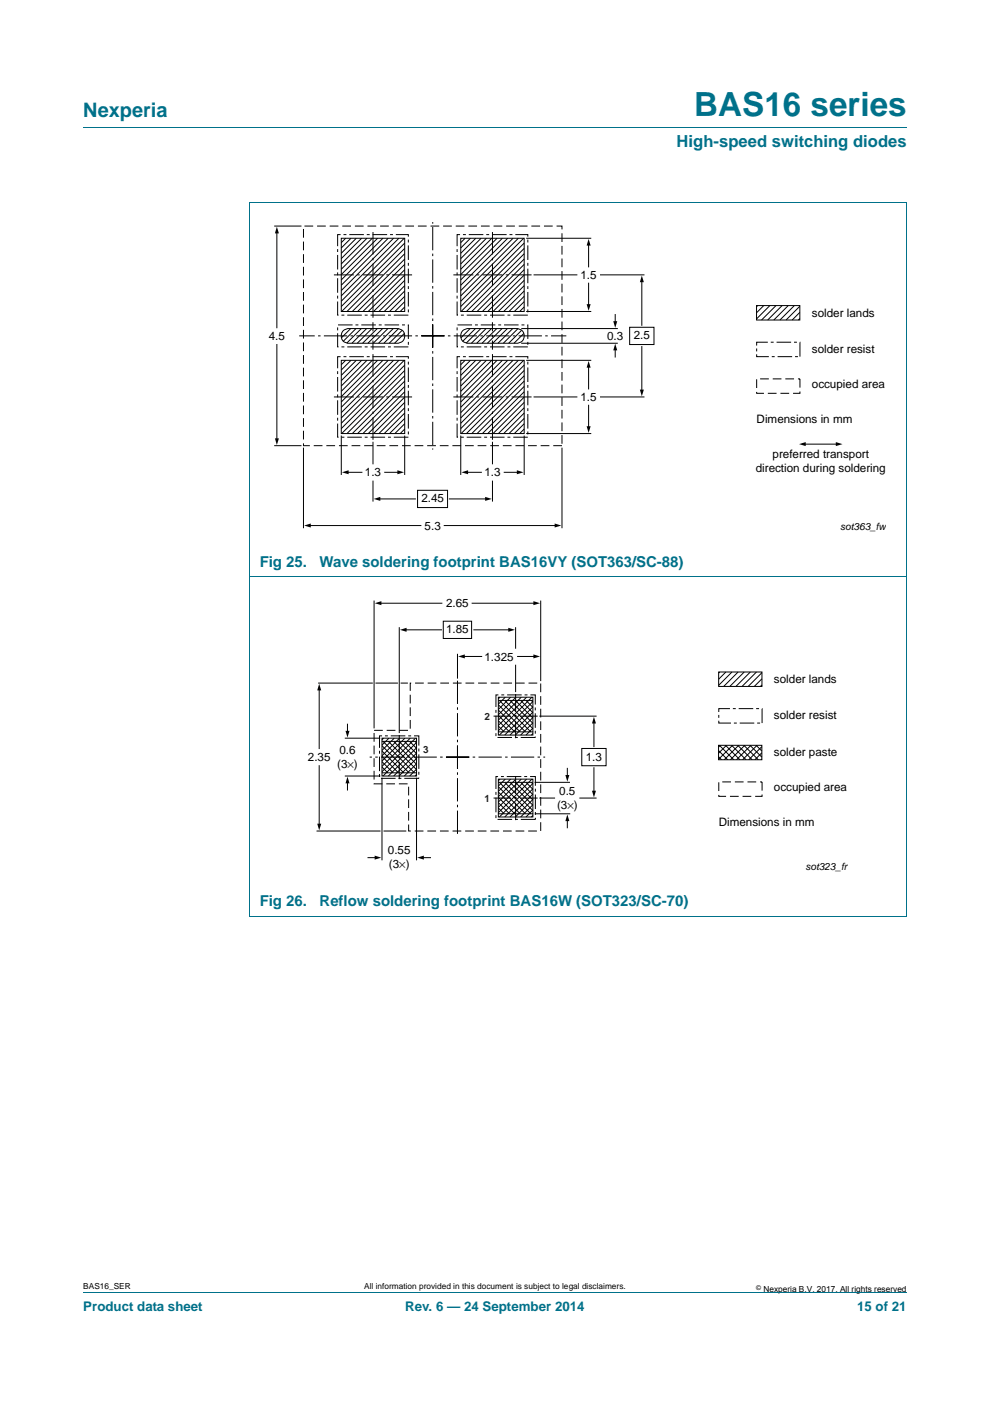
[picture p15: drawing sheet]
<svg xmlns="http://www.w3.org/2000/svg" width="210mm" height="297mm" viewBox="0 0 210 297" stroke-linecap="round" stroke-linejoin="round" font-family="sans-serif">
<defs><g id="words">
<text font-size="7" fill="#00718a" x="147.2" y="24.6">BAS16 series</text>
<text font-size="4.2" fill="#00718a" x="17.7" y="24.9">Nexperia</text>
<text font-size="3.5" fill="#00718a" x="143.5" y="31.1">High-speed switching diodes</text>
<g font-size="3.2" fill="#00718a">
<text x="55.1" y="120.1">Fig 25.</text>
<text x="67.8" y="120.1">Wave soldering footprint BAS16VY (SOT363/SC-88)</text>
<text x="55.1" y="192.1">Fig 26.</text>
<text x="67.8" y="192.1">Reflow soldering footprint BAS16W (SOT323/SC-70)</text>
</g>
<g font-size="2.8" fill="#00718a">
<text x="17.7" y="277.9">Product data sheet</text>
<text x="86" y="277.9">Rev. 6 — 24 September 2014</text>
<text x="181.8" y="277.9">15 of 21</text>
</g>
<g font-size="2.5">
<text x="123.1" y="59.2">1.5</text>
<text x="134.4" y="72">2.5</text>
<text x="172.2" y="67.2">solder lands</text>
<text x="57" y="72.1">4.5</text>
<text x="128.8" y="72.1">0.3</text>
<text x="172.2" y="74.8">solder resist</text>
<text x="172.2" y="82.3">occupied area</text>
<text x="123.1" y="85">1.5</text>
<text x="160.5" y="89.6">Dimensions in mm</text>
<text x="77.4" y="101">1.3</text>
<text x="102.7" y="101">1.3</text>
<text x="160.3" y="100.1">direction during soldering</text>
<text x="163.9" y="97.1">preferred transport</text>
<text x="89.4" y="106.5">2.45</text>
<text x="90.1" y="112.3">5.3</text>
<text x="94.6" y="128.8">2.65</text>
<text x="94.6" y="134.3">1.85</text>
<text x="102.8" y="140.1">1.325</text>
<text x="164.2" y="144.9">solder lands</text>
<text x="164.2" y="152.5">solder resist</text>
<text x="65.3" y="161.4">2.35</text>
<text x="72" y="159.8">0.6</text>
<text x="124.3" y="161.3">1.3</text>
<text x="164.2" y="160.3">solder paste</text>
<text x="71.5" y="162.8">(3×)</text>
<text x="164.2" y="167.7">occupied area</text>
<text x="118.1" y="171.5">(3×)</text>
<text x="118.6" y="168.5">0.5</text>
<text x="152.5" y="175.1">Dimensions in mm</text>
<text x="82.3" y="181.1">0.55</text>
<text x="82.5" y="184.1">(3×)</text>
</g>
<g font-size="2.1">
<text x="178.2" y="112.4">sot363_fw</text>
<text x="170.9" y="184.4">sot323_fr</text>
</g>
<g font-size="2.1" fill="#231f20">
<text x="102.8" y="152.6">2</text>
<text x="89.7" y="159.6">3</text>
<text x="102.8" y="170">1</text>
</g>
<g font-size="1.8">
<text x="17.7" y="273.3">BAS16_SER</text>
<text x="77.3" y="273.3">All information provided in this document is subject to legal disclaimers.</text>
<text x="161.9" y="273.9">Nexperia B.V. 2017. All rights reserved</text>
</g>
<text font-size="1.4" x="160.4" y="273.4">©</text>
</g></defs>
<path d="M17.7 27h174.6M52.9 42.9h139.4v151.3M53 42.9v151.3M52.9 122.2h139.4M52.9 194.2h139.4M17.7 273.9h174.6" fill="none" stroke="#00718a" stroke-width=".21"/>
<g fill="none" stroke="#000" stroke-width=".21">
<path d="M58.2 47.9h5.7M58.7 49.2v20.3M72.4 50.5h13.4v15.5h-13.4zM73.3 50.5l-.9 .9M74.4 50.5l-2 2.1M75.6 50.5l-3.2 3.2M76.7 50.5l-4.3 4.3M77.8 50.5l-5.4 5.5M79 50.5l-6.6 6.6M80.1 50.5l-7.7 7.7M81.2 50.5l-8.8 8.8M82.3 50.5l-9.9 10"/>
<path d="M83.5 50.5l-11.1 11.1M84.6 50.5l-12.2 12.2M85.7 50.5l-13.3 13.4M85.8 51.5l-13.4 13.5M85.8 52.7l-13.3 13.3M85.8 53.8l-12.2 12.2M85.8 54.9l-11.1 11.1M85.8 56.1l-9.9 9.9M85.8 57.2l-8.8 8.8M85.8 58.3l-7.7 7.7M85.8 59.4l-6.6 6.6M97.7 50.5h13.5v15.5h-13.5z"/>
<path d="M98.7 50.5l-1 .9M99.8 50.5l-2.1 2.1M100.9 50.5l-3.2 3.2M102 50.5l-4.3 4.3M103.2 50.5l-5.5 5.5M104.3 50.5l-6.6 6.6M105.4 50.5l-7.7 7.7M106.6 50.5l-8.9 8.8M107.7 50.5l-10 10M108.8 50.5l-11.1 11.1M109.9 50.5l-12.2 12.2M111.1 50.5l-13.4 13.4"/>
<path d="M111.2 51.5l-13.5 13.5M111.2 52.7l-13.4 13.3M111.2 53.8l-12.3 12.2M111.2 54.9l-11.1 11.1M111.2 56.1l-10 9.9M111.2 57.2l-8.9 8.8M111.2 58.3l-7.7 7.7M111.2 59.4l-6.6 6.6M111.6 50.5h13.8M113.2 58.3h9.3M124.8 51.8v4.8M127.3 58.3h9.4"/>
<path d="M136.1 59.5v9.5M58.7 73v20.2M72.4 76.4h13.4v15.5h-13.4zM72.8 70.1l.4-.2 .7-.2h10.4a1.56 1.56 0 0 1 1.5 1.5 1.56 1.56 0 0 1-1.5 1.6h-10.4a1.55 1.55 0 0 1-1.4-1 1.55 1.55 0 0 1 .3-1.7zM73.3 76.4l-.9 .9M74.4 69.7l-2 1.9M74.4 76.4l-2 2.1M75.5 69.7l-2.7 2.7M75.6 76.4l-3.2 3.2M76.6 69.7l-3 3M76.7 76.4l-4.3 4.3M77.8 69.7l-3.2 3.1"/>
<path d="M77.8 76.4l-5.4 5.4M78.9 69.7l-3.1 3.1M79 76.4l-6.6 6.6M80 69.7l-3.1 3.1M80.1 76.4l-7.7 7.7M81.1 69.7l-3.1 3.1M81.2 76.4l-8.8 8.8M82.3 69.7l-3.1 3.1M82.3 76.4l-9.9 10M83.4 69.7l-3.1 3.1M83.5 76.4l-11.1 11.1M84.5 69.7l-3.1 3.1"/>
<path d="M84.6 76.4l-12.2 12.2M85.3 70.1l-2.7 2.7M85.7 76.4l-13.3 13.3M85.8 70.7l-2.1 2.1M85.8 77.4l-13.4 13.5M85.8 78.6l-13.3 13.3M85.8 79.7l-12.2 12.2M85.8 60.6l-5.4 5.4M85.8 61.7l-4.3 4.3M85.8 62.8l-3.2 3.2M85.8 64l-2 2M85.8 65.1l-.9 .9"/>
<path d="M97.7 76.4h13.5v15.5h-13.5zM98.1 70.1l.4-.2 .8-.2h10.3a1.56 1.56 0 0 1 1.6 1.5 1.56 1.56 0 0 1-1.6 1.6h-10.3a1.55 1.55 0 0 1-1.5-1 1.55 1.55 0 0 1 .3-1.7zM98.7 76.4l-1 .9M99.7 69.7l-1.9 1.9M99.8 76.4l-2.1 2.1M100.8 69.7l-2.7 2.7M100.9 76.4l-3.2 3.2M102 69.7l-3.1 3M102 76.4l-4.3 4.3M103.1 69.7l-3.1 3.1M103.2 76.4l-5.5 5.4M104.2 69.7l-3.1 3.1"/>
<path d="M104.3 76.4l-6.6 6.6M105.4 69.7l-3.2 3.1M105.4 76.4l-7.7 7.7M106.5 69.7l-3.1 3.1M106.6 76.4l-8.9 8.8M107.6 69.7l-3.1 3.1M107.7 76.4l-10 10M108.7 69.7l-3.1 3.1M108.8 76.4l-11.1 11.1M109.9 69.7l-3.1 3.1M109.9 76.4l-12.2 12.2M110.5 72.8h20.5"/>
<path d="M110.6 69.7h20.5M110.6 70.1l-2.7 2.7M111.1 76.4l-13.4 13.3M111.1 70.7l-2.1 2.1M111.2 60.6l-5.5 5.4M111.2 61.7l-4.4 4.3M111.2 62.8l-3.2 3.2M111.2 64l-2.1 2M111.2 65.1l-1 .9M111.2 77.4l-13.5 13.5M111.2 78.6l-13.4 13.3M111.2 79.7l-12.3 12.2"/>
<path d="M111.6 76.4h13.8M111.6 66h13.8M124.8 77.7v4.8M124.8 60v4.8M130.5 74v1.7M130.5 66.7v1.7M133.6 69.4h5.1v3.6h-5.1zM136.1 73.5v9.4M160.5 64.8h9.1v3h-9.1zM160.7 64.8l-.2 .2M162 64.8l-1.5 1.5M163.3 64.8l-2.8 2.8"/>
<path d="M164.6 64.8l-3.1 3M165.9 64.8l-3.1 3M167.2 64.8l-3.1 3M168.5 64.8l-3.1 3M169.6 64.9l-2.9 2.9M169.6 66.2l-1.6 1.6M169.6 67.5l-.3 .3M58.2 94.5h5.7M64.4 94.9v17.1M72.4 92.3v8.4M79.1 93.7v4.7M85.8 80.8l-11.1 11.1"/>
<path d="M85.8 81.9l-9.9 10M85.8 83.1l-8.8 8.8M85.8 84.2l-7.7 7.7M85.8 85.3l-6.6 6.6M85.8 86.5l-5.4 5.4M85.8 87.6l-4.3 4.3M85.8 88.7l-3.2 3.2M85.8 89.8l-2 2.1M85.8 91l-.9 .9M85.8 92.3v8.4M97.7 92.3v8.4M104.5 93.7v4.7"/>
<path d="M111.2 80.8l-11.1 11.1M111.2 81.9l-10 10M111.2 83.1l-8.9 8.8M111.2 84.2l-7.7 7.7M111.2 85.3l-6.6 6.6M111.2 86.5l-5.5 5.4M111.2 87.6l-4.4 4.3M111.2 88.7l-3.2 3.2M111.2 89.8l-2.1 2.1M111.2 91l-1 .9M111.2 92.3v8.4M111.6 91.9h13.8"/>
<path d="M113.2 84.2h9.3M119.2 94.9v17.1M124.8 85.9v4.8M127.3 84.2h9.4M170.3 94.2h7.3M65.6 111.4h23.7M73.7 100.1h3.1M79.1 101.9v4.4M80.4 105.8h7.7M81.6 100.1h3M88.6 104h6.3v3.6h-6.3zM94.2 111.4h23.7"/>
<path d="M95.3 105.8h7.9M99 100.1h3.1M104.5 101.9v4.4M106.9 100.1h3M79.3 127.3v27.1M80.6 127.9h13.1M84.7 133v22.4M86 133.5h7.6M94 131.7h6v3.7h-6zM97 138.6v5.3M98.3 139.2h3.9M100.1 127.9h13.3"/>
<path d="M100.5 133.5h7.6M109.4 133v4.5M109.8 139.2h3.6M114.7 127.3v17.1M67.5 144.8h11.6M67.7 146.1v12.6M73.1 156.5h7.6M73.7 153.5v1.7M79.6 144.8h4.8M81 157.2h7.3M81 156.5h7.3v8h-7.3zM81 158.1l5.8 5.8"/>
<path d="M81 159.2l4.6 4.7M81.2 157.2l6.7 6.7M81.4 156.5l-.4 .3M82.4 157.2l5.9 6M82.5 156.5l-1.5 1.5M83.5 157.2l4.8 4.8M83.6 156.5l-2.6 2.6M84.6 157.2l3.7 3.7M84.7 156.5l-3.7 3.7M85 144.8h1.5M85.7 157.2l2.6 2.6M85.9 156.5l-4.9 4.9"/>
<path d="M86.9 157.2l1.4 1.5M87 156.5l-6 6M88 157.2l.3 .3M88.1 156.5l-7.1 7.1M88.3 157.4l-7.1 7.1M88.3 158.6l-5.9 5.9M88.3 159.7l-4.8 4.8M105.7 148.5h7.3M105.7 147.8h7.3v8h-7.3zM105.7 149.4l5.8 5.8M105.7 150.5l4.6 4.7M105.7 151.7l3.5 3.5"/>
<path d="M105.7 152.8l2.4 2.4M105.7 153.9l1.2 1.3M105.7 155.1l.1 .1M105.7 155.2h7.4M105.9 148.5l6.7 6.7M106 147.8l-.3 .4M107 148.5l6 6M107.2 147.8l-1.5 1.5M108.2 148.5l4.8 4.9M108.3 147.8l-2.6 2.6M109.3 148.5l3.7 3.7M109.4 140.9v5.8"/>
<path d="M109.4 147.8l-3.7 3.8M110.4 148.5l2.6 2.6M110.6 147.8l-4.9 4.9M111.6 148.5l1.4 1.5M111.7 147.8l-6 6M112.7 148.5l.3 .3M112.8 147.8l-7.1 7.1M113 148.7l-7.1 7.1M113 149.9l-6 5.9M113 151l-4.8 4.8M113 152.1l-3.7 3.7M113 153.3l-2.6 2.5"/>
<path d="M113 154.4l-1.4 1.4M113 155.5l-.3 .3M114.4 151.8h12.1M123.4 158.7h5.2v3.7h-5.2zM126 153.1v5.2M152.4 159.1l1.9 2M152.4 158h9.2v3.1h-9.2zM152.4 142.5h9.2v3h-9.2zM152.6 158l3 3.1M152.7 142.5l-.3 .2M152.8 158l-.4 .4M153.9 158l3 3.1"/>
<path d="M154 142.5l-1.6 1.5M154.1 158l-1.7 1.7M155.2 158l3 3.1M155.3 142.5l-2.9 2.8M155.4 158l-3 3M156.5 158l3 3.1M156.6 142.5l-3.1 3M156.7 158l-3.1 3.1M157.8 158l3 3.1M157.9 142.5l-3.1 3M158 158l-3.1 3.1M159.1 158l2.5 2.5"/>
<path d="M159.2 142.5l-3.1 3M159.3 158l-3.1 3.1M160.4 158l1.2 1.2M160.5 142.5l-3.1 3M160.6 158l-3.1 3.1M161.6 159.6l-1.5 1.5M161.6 158.3l-2.8 2.8M161.6 142.6l-2.9 2.9M161.6 145.2l-.3 .3M161.6 143.9l-1.6 1.6M67.1 176.2h13.6M67.7 162.3v12.6"/>
<path d="M73.1 164.5h7.6M73.7 165.8v1.7M81 164.9v17.5M81 160.4l3.5 3.5M81 161.5l2.4 2.4M81 162.6l1.3 1.3M81 163.7l.1 .2M81.1 163.9h7.3M81.3 176.2h4.9M88.3 164.9v17.5M88.3 160.8l-3.7 3.7M88.3 161.9l-2.5 2.6"/>
<path d="M88.3 163.1l-1.4 1.4M88.3 164.2l-.3 .3M105.7 165.9h7.3M105.7 165.2h7.3v8h-7.3zM105.7 166.8l5.8 5.7M105.7 167.9l4.6 4.6M105.7 169l3.5 3.5M105.7 170.2l2.4 2.3M105.7 171.3l1.2 1.2M105.7 172.4l.1 .1M105.7 172.5h7.4M105.9 165.9l6.7 6.6"/>
<path d="M106 165.2l-.3 .3M107 165.9l6 6M107.2 165.2l-1.5 1.5M108.2 165.9l4.8 4.8M108.3 165.2l-2.6 2.6M109.3 165.9l3.7 3.7M109.4 165.2l-3.7 3.7M110.4 165.9l2.6 2.6M110.6 165.2l-4.9 4.9M111.6 165.9l1.4 1.4M111.7 165.2l-6 6M112.7 165.9l.3 .3"/>
<path d="M112.8 165.2l-7.1 7.1M113 166.1l-7.1 7.1M113 167.2l-6 6M113 168.4l-4.8 4.8M113 169.5l-3.7 3.7M113 170.6l-2.6 2.6M113 171.8l-1.4 1.4M113 172.9l-.3 .3M113.4 165.9h7.5M113.4 172.5h7.5M114.4 169.2h3.3M120.3 162.9v1.7"/>
<path d="M120.3 173.8v1.7M122.9 169.2h3.6M126 162.8v5.1M152.4 160.4l.6 .7M161.6 160.9l-.2 .2M78.1 181.8h1.6M89.6 181.8h1.7"/>
</g>
<path d="M71.6 49.7h15v17.1h-15zM97 49.7h15v17.1h-15zM71.6 75.6h15v17.1h-15zM71.6 68.9h15v4.6h-15zM97 68.9h15v4.6h-15zM97 75.6h15v17.1h-15zM160.5 72.6h9.2v3h-9.2zM80.5 156h8.3v9h-8.3zM105.2 147.3h8.3v9.1h-8.3zM152.5 150.2h9.1v3.1h-9.1zM105.2 164.6h8.4v9.1h-8.4z" fill="none" stroke="#000" stroke-width=".21" stroke-dasharray="3.1 .6 .6 .6" stroke-linecap="butt"/>
<path d="M64.4 47.9h54.8v46.6h-54.8zM160.5 80.3h9.2v3.1h-9.2zM87 144.8h27.7v31.4h-28v-10h-7.4v-11.3h7.7zM152.5 165.8h9.1v3h-9.1z" fill="none" stroke="#000" stroke-width=".21" stroke-dasharray="1.9 .8" stroke-linecap="butt"/>
<g fill="#000">
<path d="M58.7 48.1l.5 1.4h-.9zM124.8 50.7l.5 1.4h-.9zM136.1 58.4l.5 1.4h-.9zM124.8 76.5l.5 1.4h-.9zM124.4 64.5h.9l-.5 1.4zM130.5 72.9l.4 1.4h-.8zM130.1 68.1h.8l-.4 1.4zM58.3 92.9h.9l-.5 1.5zM72.5 100.1l1.4-.4v.9zM84.3 99.7l1.4 .4-1.4 .5zM97.9 100.1l1.4-.4v.9zM109.6 99.7l1.4 .4-1.4 .5z"/>
<path d="M124.4 90.4h.9l-.5 1.4zM135.7 82.6h.9l-.5 1.4zM169.5 94.2l1.4-.5v.9zM177.3 93.7l1.4 .5-1.4 .4zM64.5 111.4l1.4-.4v.8zM79.3 105.8l1.4-.4v.8zM102.9 105.4l1.4 .4-1.4 .4zM117.6 111l1.5 .4-1.5 .4zM79.5 127.9l1.4-.4v.8zM84.8 133.5l1.4-.4v.9zM97.2 139.2l1.4-.5v.9zM107.8 133.1l1.4 .4-1.4 .5z"/>
<path d="M113.1 138.7l1.4 .5-1.4 .4zM113.1 127.5l1.4 .4-1.4 .4zM67.7 145l.4 1.4h-.8zM73.3 155h.8l-.4 1.4zM126 152l.4 1.4h-.8zM67.3 174.6h.8l-.4 1.5zM73.7 164.7l.4 1.4h-.8zM120.3 172.7l.5 1.4h-.9zM119.9 164.3h.9l-.5 1.4zM125.6 167.7h.8l-.4 1.4zM79.5 181.4l1.4 .4-1.4 .5zM88.5 181.8l1.4-.4v.9z"/>
</g>
<path d="M89.4 71.2h30.7M91.8 68.8v26.5M91.8 73.7v-26.6M94.3 71.2h-30.8M97 158.1v18.7M94.6 160.5h21M97 163v-18.7M99.5 160.5h-21.1" fill="none" stroke="#000" stroke-width=".21" stroke-dasharray="4.9 .7 .5 .7" stroke-linecap="butt"/>
<path d="M79.1 49.2v18.2M104.5 49.2v18.2M79.1 75.1v18.1M104.5 75.1v18.1" fill="none" stroke="#000" stroke-width=".21" stroke-dasharray="4.8 .7 .5 .7" stroke-linecap="butt"/>
<path d="M70.8 58.3h16.6M96.2 58.3h16.5M70.8 84.2h16.6M96.2 84.2h16.5" fill="none" stroke="#000" stroke-width=".21" stroke-dasharray="4.2 .7 .5 .7" stroke-linecap="butt"/>
<path d="M79.1 68.3v5.8M104.4 68.3v5.8" fill="none" stroke="#000" stroke-width=".21" stroke-dasharray="1.9 .7 .5 .7" stroke-linecap="butt"/>
<path d="M84.7 155.8v9.4M109.4 147.2v9.3M114 151.8h-9.3M109.4 164.5v9.4M114 169.2h-9.3" fill="none" stroke="#000" stroke-width=".21" stroke-dasharray="3.7 .7 .5 .7" stroke-linecap="butt"/>
<use href="#words"/>
</svg>
